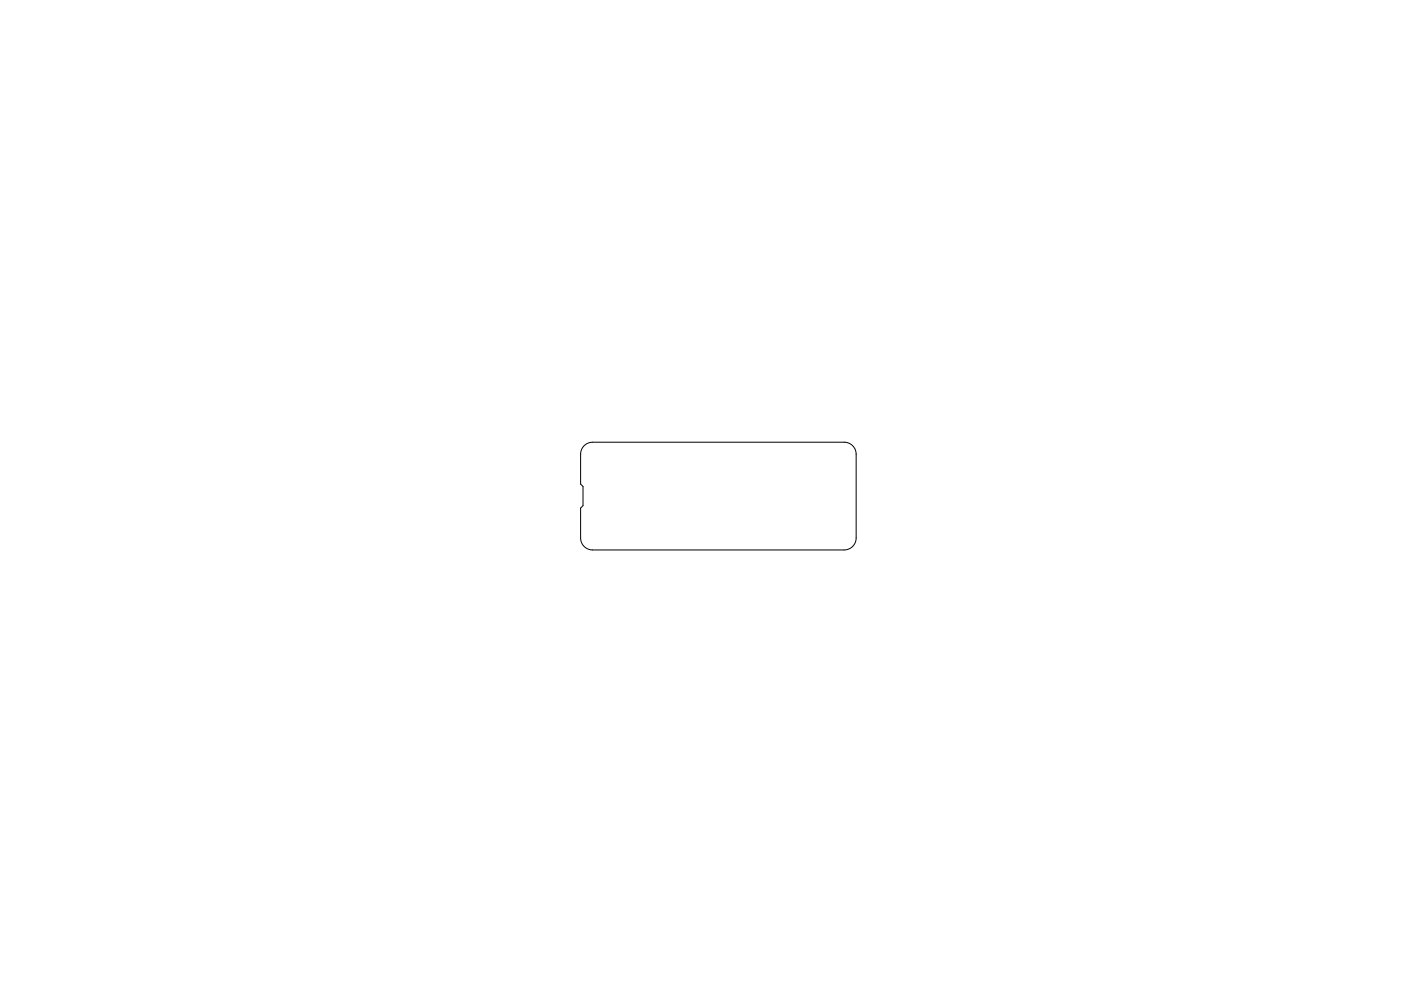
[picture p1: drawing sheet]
<svg xmlns="http://www.w3.org/2000/svg" width="297mm" height="210mm" viewBox="0 0 297 210" stroke-linecap="round" stroke-linejoin="round" font-family="sans-serif">
<path d="M123.8 94.6l1-.6 .8-.2h53.4a2.54 2.54 0 0 1 2.5 2.6v17.7a2.54 2.54 0 0 1-2.5 2.6h-53.4a2.54 2.54 0 0 1-2.5-2.6v-6.3l.5-.5v-4.1l-.5-.5v-6.3l.2-.9z" fill="none" stroke="#000" stroke-width=".21"/>
</svg>
